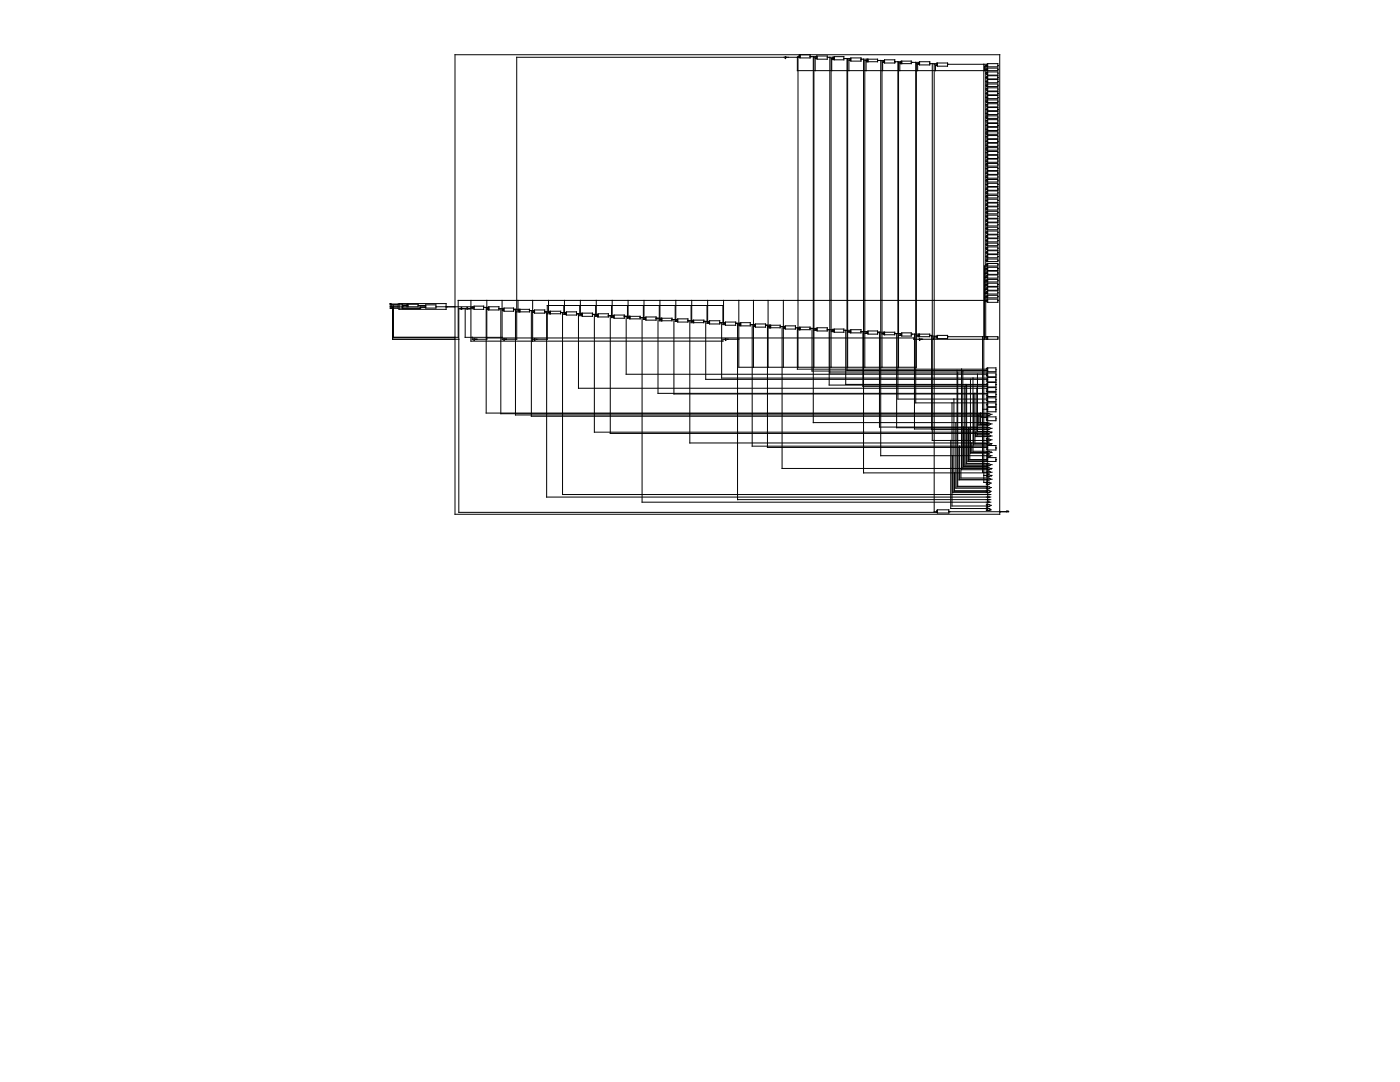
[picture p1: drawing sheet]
<svg xmlns="http://www.w3.org/2000/svg" width="279mm" height="216mm" viewBox="0 0 279 216" stroke-linecap="round" stroke-linejoin="round" font-family="sans-serif">
<g fill="none" stroke="#000" stroke-width=".2">
<path d="M90.8 10.9h108.7v91.7h-108.7zM156.7 11.4h-53.6v56.3h-2.3M156.7 11.3l.3 .1-.3 .3zM157 11.4h2.6M159.1 11.4v2.7h40v-.5h-2.2M159.5 11.2l.1 .1h-.3v54.2h.3M159.5 11h.1M159.6 10.9v.7h2.1v-.7M161.7 11.3h1.4M161.7 11.2l.1 .1M162.3 11.3v73h34.8M162.9 11.2v.1"/>
<path d="M163.1 11.4h-.7v54.4h.7M163.1 11.2h2v.6h-2zM163.1 11.7h-.4v2.4M165.1 11.4h1.4M165.6 11.4v63h33.2v.8h-1.7v-.8M166.4 11.8l-.2 .1M166.5 11.8h-.5v2.3M166.5 11.3h1.9v.6h-1.9zM166.5 11.7h-.6v54.2h.6M168.4 11.7h1.4M169 11.7v62.2h28.1M169.7 11.8v.1"/>
<path d="M169.8 11.6h2v.6h-2zM169.8 11.8h-.6v54.4h.6M169.8 12.1h-.4v2M171.8 11.8h3.3v.5h-2.3v1.8M172 11.8l-.2 .1M172.3 11.8v82.6h25.1M173.1 11.8v.1M173.1 12.2v.1M173.2 11.8v.5M173.2 12.1h-.6v54.2h.6M175.1 12.1h1.4M175.8 12.1v78.8h21.3"/>
<path d="M176.4 12.2v.1M176.5 12.3h-.5v54.2h.5M176.5 11.9h2.1v.7h-2.1zM176.5 12.4h-.4v1.7M178.6 12.3h1.4M178.6 12.2l.1 .1M179.2 12.3v67.3h17.9M179.8 12.2v.1M179.8 12.6v.1M180 12.4h-.7v54.3h.7M180 12.7v-.5h1.9v.5h-2.3v1.4M181.9 12.4h1.6"/>
<path d="M182.8 12.4v68h16v.8h-1.7v-.8M183.4 12.6v.1M183.5 12.3h2v.7h-2zM183.5 12.7h-.6v54.2h.6M183.5 12.8h-.4v1.3M185.5 12.7h1.6M186.1 12.7v75.2h11M186.9 12.6v.1M187.1 12.6h2v.6h-2zM187.1 12.8h-.7v89.3h.7M187.1 13.1h-.4v1M189.1 12.8h8"/>
<path d="M196.3 12.8v83.5h1.1M196.7 14.6h.4M196.7 15.5h.4M196.7 17h.4M196.7 13.8h.4M196.7 17.8h.4M196.7 16.3h.4M196.7 18.7h.4M196.7 19.4h.4M196.9 16.8h2.2v.5h-2.2M196.9 19.9h2.2v.5h-2.2M196.9 14.9h.2"/>
<path d="M196.9 14.5h.2M196.9 15.2h.2M196.9 15.6h.2M196.9 17.7h.2M196.9 18h.2M196.9 16h.2M196.9 16.4h.2M196.9 18.4h.2M196.9 18.8h.2M196.9 19.2h.2M196.9 19.6h.2M197 13.2v.1"/>
<path d="M197 13.6v.1M197 14v.1M197 14.4v.1M197 15.4v.1M197 16.4v.1M197 16.8v.1M197 17.1v.2M197 17.5v.2M197 18.5v.2M197 19.6v.1M197 19.9v.2M197.1 12.7h2v.6h-2z"/>
<path d="M197.1 13.6v.5M197.1 14.4h2v.6h-2zM197.1 15.1h2v.6h-2zM197.1 15.9h2v.6h-2zM197.1 16.8v.5M197.1 17.5h2v.7h-2zM197.1 18.3h2v.6h-2zM197.1 19h2v.7h-2zM197.1 19.9v.5M197.1 13.2h-.6v.9M197.1 13.1h-.4v54.3h.4M199.1 14.6h.2"/>
<path d="M199.1 15.5h.2M199.1 13.1h.2M199.1 17h.2M199.1 13.8h.2M199.1 17.8h.2M199.1 16.3h.2M199.1 18.7h.2M199.1 19.4h.2M196.7 25.8h.4M196.7 20.2h.4M196.7 32.9h.4M196.7 37.7h.4"/>
<path d="M196.7 33.7h.4M196.7 26.5h.4M196.7 21h.4M196.7 38.5h.4M196.7 21.8h.4M196.7 34.5h.4M196.7 27.3h.4M196.7 36.8h.4M196.7 29.7h.4M196.7 39.2h.4M196.7 22.6h.4M196.7 35.3h.4"/>
<path d="M196.7 24.1h.4M196.7 28.2h.4M196.7 30.5h.4M196.7 32.1h.4M196.7 23.4h.4M196.7 36.1h.4M196.7 25h.4M196.7 29h.4M196.7 31.4h.4M196.9 23.1h2.2v.5h-2.2M196.9 26.3h2.2v.5h-2.2M196.9 29.5h2.2v.5h-2.2"/>
<path d="M196.9 32.6h2.2v.5h-2.2M196.9 35.8h2.2v.5h-2.2M196.9 39h2.2v.5h-2.2M196.9 25.5h.2M196.9 25.9h.2M196.9 37.5h.2M196.9 37.8h.2M196.9 33.5h.2M196.9 33.9h.2M196.9 20.8h.2M196.9 21.2h.2M196.9 38.2h.2"/>
<path d="M196.9 38.6h.2M196.9 21.6h.2M196.9 22h.2M196.9 39.9h.2M196.9 34.3h.2M196.9 34.7h.2M196.9 27.2h.2M196.9 27.6h.2M196.9 36.7h.2M196.9 37.1h.2M196.9 22.4h.2M196.9 22.7h.2"/>
<path d="M196.9 35.1h.2M196.9 35.4h.2M196.9 24h.2M196.9 24.4h.2M196.9 27.9h.2M196.9 28.3h.2M196.9 30.4h.2M196.9 30.7h.2M196.9 31.9h.2M196.9 32.3h.2M196.9 24.8h.2M196.9 25.1h.2"/>
<path d="M196.9 28.7h.2M196.9 29.1h.2M196.9 31.1h.2M196.9 31.5h.2M197 20.3v.1M197 21.7v.1M197 22.7v.2M197 23.1v.1M197 23.5v.1M197 24.9v.1M197 25.9v.1M197 26.3v.1"/>
<path d="M197 26.7v.1M197 28.1v.1M197 29.1v.1M197 29.5v.1M197 29.8v.2M197 31.2v.2M197 32.3v.1M197 32.6v.2M197 33v.1M197 34.4v.1M197 35.4v.2M197 35.8v.1"/>
<path d="M197 36.2v.1M197 37.6v.1M197 38.6v.1M197 39v.1M197 39.4v.1M197.1 20.7h2v.6h-2zM197.1 21.5h2v.6h-2zM197.1 22.2h2v.7h-2zM197.1 23.1v.5M197.1 23.9h2v.6h-2zM197.1 24.6h2v.7h-2zM197.1 25.4h2v.6h-2z"/>
<path d="M197.1 26.3v.5M197.1 27.1h2v.6h-2zM197.1 27.8h2v.6h-2zM197.1 28.6h2v.6h-2zM197.1 29.5v.5M197.1 30.2h2v.7h-2zM197.1 31h2v.6h-2zM197.1 31.7h2v.7h-2zM197.1 32.6v.5M197.1 33.4h2v.6h-2zM197.1 34.2h2v.6h-2zM197.1 34.9h2v.7h-2z"/>
<path d="M197.1 35.8v.5M197.1 36.6h2v.6h-2zM197.1 37.3h2v.7h-2zM197.1 38.1h2v.6h-2zM197.1 39v.5M197.1 39.8h2v.6h-2zM199.1 25.8h.2M199.1 20.2h.2M199.1 32.9h.2M199.1 37.7h.2M199.1 33.7h.2M199.1 26.5h.2"/>
<path d="M199.1 21h.2M199.1 38.5h.2M199.1 21.8h.2M199.1 34.5h.2M199.1 27.3h.2M199.1 36.8h.2M199.1 29.7h.2M199.1 39.2h.2M199.1 22.6h.2M199.1 35.3h.2M199.1 24.1h.2M199.1 28.2h.2"/>
<path d="M199.1 30.5h.2M199.1 32.1h.2M199.1 23.4h.2M199.1 36.1h.2M199.1 25h.2M199.1 29h.2M199.1 31.4h.2M94 59.9v1.4h.6M97.2 59.9v1.7h.3M100.2 59.9v1.8h.4M103.4 59.9v2.1h.4M106.3 59.9v2.3h.4"/>
<path d="M109.5 59.9v2.5h.4M112.6 59.9v2.7h.4M115.8 59.9v2.8h.4M119 59.9v3.1h.4M122.2 59.9v3.2h.4M125.3 59.9v3.5h.4M128.5 59.9v3.6h.4M131.7 59.9v3.9h.4M134.9 59.9v4.1h.4M138 59.9v4.2h.4M141.2 59.9v4.5h.4M144.4 59.9v4.6h.4"/>
<path d="M147.4 59.9v4.9h.4M150.4 59.9v5h.3M153.3 59.9v5.3h.5M156.3 59.9v5.5h.4M196.5 56.3h2.6v-.5h-2v.5M196.5 59.4h2.6v-.5h-2v.5M196.5 54.6h.6M196.5 55.4h.6M196.5 57h.6M196.5 57.8h.6M196.5 58.5h.6M196.5 53.8h.6"/>
<path d="M196.7 59.2h.4M196.7 54.5h.4M196.7 50.4h.4M196.7 43.2h.4M196.7 45.6h.4M196.7 55.2h.4M196.7 56.8h.4M196.7 51.2h.4M196.7 40h.4M196.7 44.1h.4M196.7 46.4h.4M196.7 48h.4"/>
<path d="M196.7 56h.4M196.7 42.4h.4M196.7 57.7h.4M196.7 51.9h.4M196.7 40.9h.4M196.7 44.8h.4M196.7 47.2h.4M196.7 48.8h.4M196.7 58.4h.4M196.7 52.8h.4M196.7 41.7h.4M196.7 53.6h.4"/>
<path d="M196.7 49.5h.4M196.9 42.2h2.2v.5h-2.2M196.9 45.3h2.2v.5h-2.2M196.9 48.5h2.2v.5h-2.2M196.9 51.7h2.2v.5h-2.2M196.9 59.1h.2M196.9 54.2h.2M196.9 50.5h.2M196.9 59.8h.2M196.9 43.1h.2M196.9 43.4h.2M196.9 55h.2"/>
<path d="M196.9 56.6h.2M196.9 50.9h.2M196.9 51.3h.2M196.9 40.3h.2M196.9 43.8h.2M196.9 44.2h.2M196.9 46.2h.2M196.9 46.6h.2M196.9 47.8h.2M196.9 48.1h.2M196.9 55.9h.2M196.9 50.2h.2"/>
<path d="M196.9 57.4h.2M196.9 40.6h.2M196.9 41h.2M196.9 44.6h.2M196.9 45h.2M196.9 47h.2M196.9 47.4h.2M196.9 58.2h.2M196.9 52.7h.2M196.9 41.4h.2M196.9 41.8h.2M196.9 53.5h.2"/>
<path d="M196.9 49.4h.2M196.9 49.8h.2M197 40.8v.1M197 41.8v.1M197 42.2v.1M197 42.5v.2M197 43.9v.2M197 45v.1M197 45.3v.2M197 45.7v.1M197 47.1v.1M197 48.1v.2"/>
<path d="M197 48.5v.1M197 48.9v.1M197 50.3v.1M197 51.3v.1M197 51.7v.1M197 52.1v.1M197 52.6v.1M197 53v.1M197 53.6v.1M197 54.4v.1M197 55.4v.1M197 55.8v.1"/>
<path d="M197 56.1v.2M197 56.8v.1M197 57.5v.2M197 58.5v.2M197 58.9v.2M197 59.3v.1M197 59.9v.2M197.1 40.5h2v.6h-2zM197.1 41.3h2v.6h-2zM197.1 42.2v.5M197.1 42.9h2v.7h-2zM197.1 43.7h2v.6h-2z"/>
<path d="M197.1 44.4h2v.7h-2zM197.1 45.3v.5M197.1 46.1h2v.6h-2zM197.1 46.9h2v.6h-2zM197.1 47.6h2v.7h-2zM197.1 48.5v.5M197.1 49.3h2v.6h-2zM197.1 50h2v.7h-2zM197.1 50.8h2v.6h-2zM197.1 51.7v.5M197.1 53.1v-.5h2v.5h-2.6v14.6M197.1 53.3h2v.7h-2z"/>
<path d="M197.1 54.1h2v.6h-2zM197.1 54.9h2v.6h-2zM197.1 56.5h2v.7h-2zM197.1 57.3h2v.6h-2zM197.1 58h2v.7h-2zM197.1 59.7h2v.6h-2zM197.1 59.9h-105.7v7.4h-12.9v-6.2M199.1 59.2h.2M199.1 54.5h.2M199.1 50.4h.2M199.1 59.9h.2M199.1 43.2h.2"/>
<path d="M199.1 45.6h.2M199.1 55.2h.2M199.1 56.8h.2M199.1 51.2h.2M199.1 40h.2M199.1 44.1h.2M199.1 46.4h.2M199.1 48h.2M199.1 56h.2M199.1 42.4h.2M199.1 57.7h.2M199.1 51.9h.2"/>
<path d="M199.1 40.9h.2M199.1 44.8h.2M199.1 47.2h.2M199.1 48.8h.2M199.1 58.4h.2M199.1 52.8h.2M199.1 41.7h.2M199.1 53.6h.2M199.1 49.5h.2M77.9 61.1h2.5M78.1 60.7l-.2-.1v.1l3.5 .1M78.4 61.5v6.2h13.2"/>
<path d="M79.6 60.6h9.4v1.1h-9.4zM81.3 60.7v.1M81.4 61.2v-.5h2v.5h-3.1v.3M81.4 61h-1v.6h3.4v-.4h1.2M83.4 61h1.6M85 61.3h-1.1v.2h-6M85 60.8h2v.7h-2zM87 61.2h7.6M92.1 61.6h-.5v40.6h95.5M92.1 61.3l.2 .3-.2 .1zM92.3 61.6h.9M92.8 61.6v5.7h7.4"/>
<path d="M93.2 61.3l.3 .3-.3 .1zM93.5 61.6h1.1M94 61.6v6.5h50.3v-.4h.5M94.2 67.3v.4h.4M94.6 61.1h1.9v.6h-1.9zM94.6 67.6l.3 .1-.3 .2zM96.5 61.3h1M97 61.3v21.1h100.1v.2M97.2 67.4h85.2v.3h1.1M97.4 61.8l.1-.1h-.3v6h-2.3M97.5 61.2h2.1v.6h-2.1zM99.6 61.6h1"/>
<path d="M99.9 61.6v21h97.5M100.5 61.7v.1M100.6 61.5h1.9v.6h-1.9zM100.6 62h-.4v5.7h.4M100.6 67.6l.2 .1-.2 .2zM102.5 61.7h3.2v.5h-2.6M102.6 61.7v.1M102.9 61.7v21.1h94.2M103.6 61.7v.1M103.6 62.1v.1M103.8 61.7v.5M105.7 62h1"/>
<path d="M106 62v21.1h91.1v-.2M106.3 67.7h.4M106.6 62.1v.1M106.7 61.8h2v.7h-2zM106.7 67.6l.4 .1-.4 .2zM106.7 62.4h-.4v5.7M108.7 62.2h1.2M108.7 62.1l.1 .1M109.1 62.2v37h88M109.2 62.6h2.7v-.5h-2v.5M109.7 62.1v.1M109.7 62.5v.1"/>
<path d="M111.9 62.4h1.1M112.3 62.4v36.3h84.8M112.5 61v1.7h.5M112.9 62.5v.1M113 62.2h2.1v.7h-2.1zM115.1 62.6h1.1M115.1 62.5l.1 .1M115.4 62.6v14.9h81.7M115.7 61v2h.5M116.1 62.5v.1M116.2 62.5h2v.6h-2zM118.2 62.7h1.2"/>
<path d="M118.6 62.7v23.5h78.5M118.9 61v2.1h.5M119.3 63.1v.1M119.4 62.6h2v.6h-2zM121.4 63h1.2M121.8 63v23.5h75.6M122 61v2.4h.6M122.4 63.1v.1M122.6 62.9h2v.6h-2zM124.6 63.1h3.2v.5h-2.1v-.5M124.7 63.1l-.1 .1M125 63.1v11.6h72.1"/>
<path d="M125.2 61v2.5h.5M125.6 63.1v.1M125.6 63.5v.1M127.8 63.4h1.1M128.1 63.4v36.8h69M128.4 61v2.8h.5M128.8 63.5v.1M128.9 63.2h2v.7h-2zM131.1 63.5l-.2 .1M131.3 63.5v15h65.8M131.6 61v3h2.5v-.5h-3.2M132 63.5v.1"/>
<path d="M132 63.9v.1M132.1 63.5v.5M134.1 63.8h1.2M134.5 63.8v14.8h62.6M134.7 61v3.1h.6M135.1 63.9v.1M135.3 63.6h2v.7h-2zM137.3 64h1.1M137.3 63.9l.1 .1M137.7 64v24.4h59.7M137.9 61v3.4h2.6v-.5h-2.1v.5M138.3 63.9v.1"/>
<path d="M140.5 64.1h1.1M140.8 64.1v11.6h56.3M141.1 61v3.5h.5M141.6 64h2v.6h-2zM143.6 64.4h1.2M144 64.4v11h53.1M144.8 64.3h2v.6h-2zM144.8 64.8h-.5v-3.8h-35.1v6.7h-2.1M144.8 67.6l.4 .1-.4 .2zM145.2 67.7h2.2M146.8 64.5h1M147.2 64.5v35.2h49.9"/>
<path d="M147.7 64.9l-.1 .1M147.8 64.9h-.4v8.4h35.5v-6.1h2.6v-.5h-3.6M147.8 64.4h1.9v.6h-1.9zM149.7 64.8h1M150.1 64.8v24.2h47M150.6 64.9v.1M150.7 64.6h2.1v.7h-2.1zM150.7 65.2h-.3v8.1M152.8 64.9h2.9v.5h-2.4v7.9M152.9 64.9l-.1 .1M153.2 64.9v24.4h43.9M153.5 65.3l.2 .1"/>
<path d="M153.7 64.9l-.2 .1M153.8 64.9v.5M155.7 65.2h1M156.1 65.2v28.3h41M156.6 65.3v.1M156.7 65h2.1v.7h-2.1zM156.7 65.5h-.4v7.8M159.1 65.4v8.3h38M159.5 65.7l.1 .1v-.5h2.1v.5h-2.4v7.5M159.5 65.3l.1 .1h-.8M161.7 65.5h1.4M162.1 65.5v8.5h35"/>
<path d="M162.9 65.7v.1M163.1 65.4h2v.6h-2zM163.1 65.9h-.7v7.4M165.1 65.8h1.4M165.5 65.8v11h31.6M166.2 65.7l.2 .1M166.5 65.7h1.9v.6h-1.9zM166.5 66.2h-.6v7.1M168.4 65.9h1.4M168.8 65.9v10.8h28.3M169.7 66.3v.1M169.8 65.8h2v.6h-2z"/>
<path d="M169.8 66.3h-.6v7M171.8 66.2h1.4M172.2 66.2v10.9h24.9M173.1 66.3v.1M173.2 66h1.9v.7h-1.9zM173.2 66.5h-.6v6.8M175.1 66.3h3.5v.5h-2.1v-.5M175.3 66.3v.1M175.5 66.3v18.9h21.6M176.4 66.3v.1M176.4 66.7v.1M176.5 66.7h-.5v6.6"/>
<path d="M178.6 66.5h1.4M178.9 66.5v18.8h18.5M179.8 66.7v.1M180 66.4h1.9v.7h-1.9zM180 66.9h-.7v6.4M182 66.7v.1M182.5 66.7v18.9h14.6M183.4 66.7v.1M183.4 67.1v.1M183.5 66.7v.5M183.5 67.6l.3 .1-.3 .2zM185.5 66.9h.4v18.8h11.5"/>
<path d="M185.9 67.1h1.2M186.4 67.2h.7M186.9 67.2v.1M187.1 66.9h2v.7h-2zM187.1 67.4h-.8v.3M189.1 67.2h10v.5h-15.3M190.4 79.6v18.4h6.7M191 73.9v23.3h6.4M191.1 74.4v22.6h6M191.9 73.7v20h5.5M192.2 74v19.3h5.2M192.5 77.1v15.7h4.6"/>
<path d="M192.8 76.7v15.9h4.6M192.9 76.8v15.7h4.2M193.7 75.7v14.7h3.7M194.2 75.4v14.6h3.2M194.3 78.6v10.2h3.1M194.6 78.5v10h2.5M194.9 77.5v9.5h2.2M195.1 74.7v11.4h2.3M196.1 67.2v27h1M196.5 60.2h.6M196.9 78.1h1.9v-.8h-1.7v.8M196.9 79.4h1.9v.7h-1.7v-.7"/>
<path d="M196.9 79.9h.2M196.9 76.5h.2M196.9 73.5h.2M196.9 78.9h.2M196.9 79h.2M196.9 77.6h.2M196.9 77.9h.2M196.9 74.9h.2M196.9 75.1h.2M196.9 75.8h.2M196.9 76.1h.2M197 67.2v.1"/>
<path d="M197 67.6v.1M197 73.4v.1M197 74.4v.1M197 74.8v.1M197 75.8v.1M197 76.6v.1M197 77.6v.1M197 78v.1M197 78.4v.1M197 79v.1M197 79.4v.1M197 79.8v.1"/>
<path d="M197.1 67.2v.5M197.1 73.4h1.7v.8h-1.7zM197.1 75.3h1.7v.9h-1.7zM197.1 76.3h1.7v.9h-1.7zM197.1 78.4h1.7v.7h-1.7zM198.8 76.7h.1M198.8 73.8h.1M198.8 78.7h.1M198.8 77.7h.1M198.8 79.8h.1M198.8 74.8h.1M198.8 75.8h.1"/>
<path d="M199.1 67.4h.2M189.7 87.9v13.6h7.7M190 80.4v20.6h7.1M190.1 90.9v7.4h7.3M190.5 94.4v3.5h6.9M190.8 84.3v13.1h6.3M191.4 89.3v6.5h6M191.5 89v6.6h5.6M191.8 93.5v1.9h5.6M192.3 85.2v7.9h4.8v-.1M193.2 85.7v6.4h5.6v-.8h-1.7v.8M193.3 85.3v6.5h3.8"/>
<path d="M193.5 85.6v6.1h3.6M193.9 88.4v1.9h3.2M194.7 86.2v.9h2.7M195.1 86.5v.2h2.3M195.3 82.8v2h2.1M195.6 82.6v2.1h1.5M195.7 82.4v2.1h1.7M196 83.1v.2h1.1M196.1 81.7h1M196.3 94.9h.8M196.9 83.9h1.9v-.7h-1.7v.7M196.9 96.6h.5"/>
<path d="M196.9 94h.5M196.9 90.8h.5M196.9 91.2h.5M196.9 97.5h.5M196.9 94.7h.5M196.9 95.1h.5M196.9 87.6h.5M196.9 88h.5M196.9 89.4h.2M196.9 89.7h.2M196.9 96.1h.2M196.9 96.5h.2"/>
<path d="M196.9 80h.2M196.9 81.4h.2M196.9 81.8h.2M196.9 82h.2M196.9 80.6h.2M196.9 80.8h.2M196.9 81h.2M196.9 83.6h.2M196.9 83.7h.2M196.9 91.4h.2M196.9 87.5h.2M197 80.8v.1"/>
<path d="M197 81.5v.2M197 82.6v.1M197 82.9v.2M197 83.4v.2M197 83.8v.1M197 84.5v.1M197 84.8v.2M197 85.3v.2M197 85.7v.2M197 86.2v.2M197 87.1v.1M197 87.6v.2"/>
<path d="M197 88v.1M197 88.5v.1M197 89.4v.1M197 90.2v.1M197 90.7v.1M197 91.1v.1M197 91.6v.1M197 92.6v.1M197 93v.1M197 93.5v.1M197 94v.1M197 94.4v.1"/>
<path d="M197 94.9v.1M197 95.8v.1M197 96.3v.1M197 96.6v.2M197 97.2v.1M197 97.5v.2M197 98v.2M197.1 93.2v.5M197.1 81.3h1.7v.9h-1.7zM197.1 84.2v.3M197.1 85.1v.2M197.1 85.7v.2"/>
<path d="M197.1 86v.1M197.1 87.1v.1M197.1 87.4v.2M197.1 88v.1M197.1 88.3v.1M197.1 88.9h1.7v.9h-1.7zM197.1 90.4v.2M197.1 90.7v.1M197.1 92.3v.3M197.1 94.4v.1M197.1 94.6v.1M197.1 95.8v.1"/>
<path d="M197.1 96v.8M197.1 96.9v.8M197.1 97.8v.5M197.1 98.6l.3 .1-.3 .1zM197.1 99.1l.3 .1-.3 .1zM197.1 99.6l.3 .1-.3 .1zM197.1 99.9l.3 .3-.3 .1zM197.1 93h.3M197.1 82.9h.3M197.1 94v.4M197.1 92.5v.4M197.1 90.7v.4"/>
<path d="M197.1 88.4v.4M197.1 86.8v.4M197.1 85.3v.4M197.1 84.4v.6M197.1 82.5v.4M197.1 95.4v.4M197.1 94.7v.4M197.1 90.1v.4M197.1 87.6v.4M197.1 86.1v.4M197.3 94l.4 .2-.4 .2M197.3 92.5l.4 .2-.4 .2"/>
<path d="M197.3 90.7l.4 .2-.4 .2M197.3 88.4l.4 .2-.4 .2M197.3 86.8l.4 .2-.4 .2M197.3 85.3l.4 .2-.4 .2M197.3 84.4l.4 .2-.4 .2M197.3 82.5l.4 .2-.4 .2M197.3 95.4l.4 .2-.4 .2M197.3 94.7l.4 .2-.4 .2M197.3 93.3l.4 .2-.4 .2M197.3 90.1l.4 .2-.4 .2M197.3 87.6l.4 .2-.4 .2M197.3 86.1l.4 .2-.4 .2"/>
<path d="M197.4 96.2l.2 .2-.2 .2M197.4 97.9l.2 .2-.2 .2M197.4 97.1l.2 .2-.2 .2M197.5 98.7h.2M197.5 99.7h.2M197.5 99.2h.2M197.6 98h.1l-.1 .2M197.7 96.4h.2M197.7 94.2h.3M197.7 92.7h.3M197.7 90.9h.3M197.7 88.5h.3"/>
<path d="M197.7 87h.3M197.7 85.5h.3M197.7 84.6h.3M197.7 82.7h.3M197.7 97.3h.2M197.7 95.6h.3M197.7 94.9h.3M197.7 93.5h.3M197.7 90.3h.3M197.7 87.8h.3M197.7 86.2h.3M197.9 86.2v.2"/>
<path d="M197.9 88.5v.1M197.9 90.2v.1M197.9 93.5v.1M197.9 94.9v.1M198.8 89.4h.1M198.8 81.7h.1M198.8 80.8h.1M198.8 83.6h.1M198.8 91.7h.1M186.9 101.9h.2M186.9 102v.1M187.1 101.7h2.3v.7h-2.3z"/>
<path d="M189.4 102.1h11.9l-.1-.1h-.3v.1M189.4 102l.1 .1M196.9 100.6h.2v.6h-.2M196.9 101.7h.2M196.9 101.9h.5M196.9 100.7h.5M197 100.7v.1M197 101.1v.1M197 101.6v.1M197.1 101.5v.4M197.1 101.1h.3M197.4 101.5l.2 .2-.2 .2"/>
<path d="M197.4 100.7l.2 .2-.2 .2M197.5 100.2h.2M197.6 101.6l.1 .1h-.1M197.7 100.8h.2M199.5 102l.1 .1"/>
<circle cx="197.4" cy="99.7" r=".04"/>
<circle cx="197.4" cy="99.2" r=".04"/>
<circle cx="197.4" cy="98.7" r=".04"/>
<circle cx="197.6" cy="96.4" r=".04"/>
<circle cx="197.6" cy="97.3" r=".04"/>
<circle cx="197.7" cy="85.5" r=".04"/>
<circle cx="197.7" cy="88.6" r=".04"/>
<circle cx="197.7" cy="87" r=".04"/>
<circle cx="197.7" cy="87.8" r=".04"/>
<circle cx="197.7" cy="82.7" r=".04"/>
<circle cx="197.7" cy="84.6" r=".04"/>
<circle cx="197.7" cy="86.3" r=".04"/>
<circle cx="197.7" cy="92.7" r=".04"/>
<circle cx="197.7" cy="90.3" r=".04"/>
<circle cx="197.7" cy="93.5" r=".04"/>
<circle cx="197.7" cy="90.9" r=".04"/>
<circle cx="197.7" cy="94.2" r=".04"/>
<circle cx="197.7" cy="94.9" r=".04"/>
<circle cx="197.7" cy="95.6" r=".04"/>
<circle cx="197.4" cy="100.2" r=".04"/>
<circle cx="197.6" cy="100.9" r=".04"/>
</g>
</svg>
